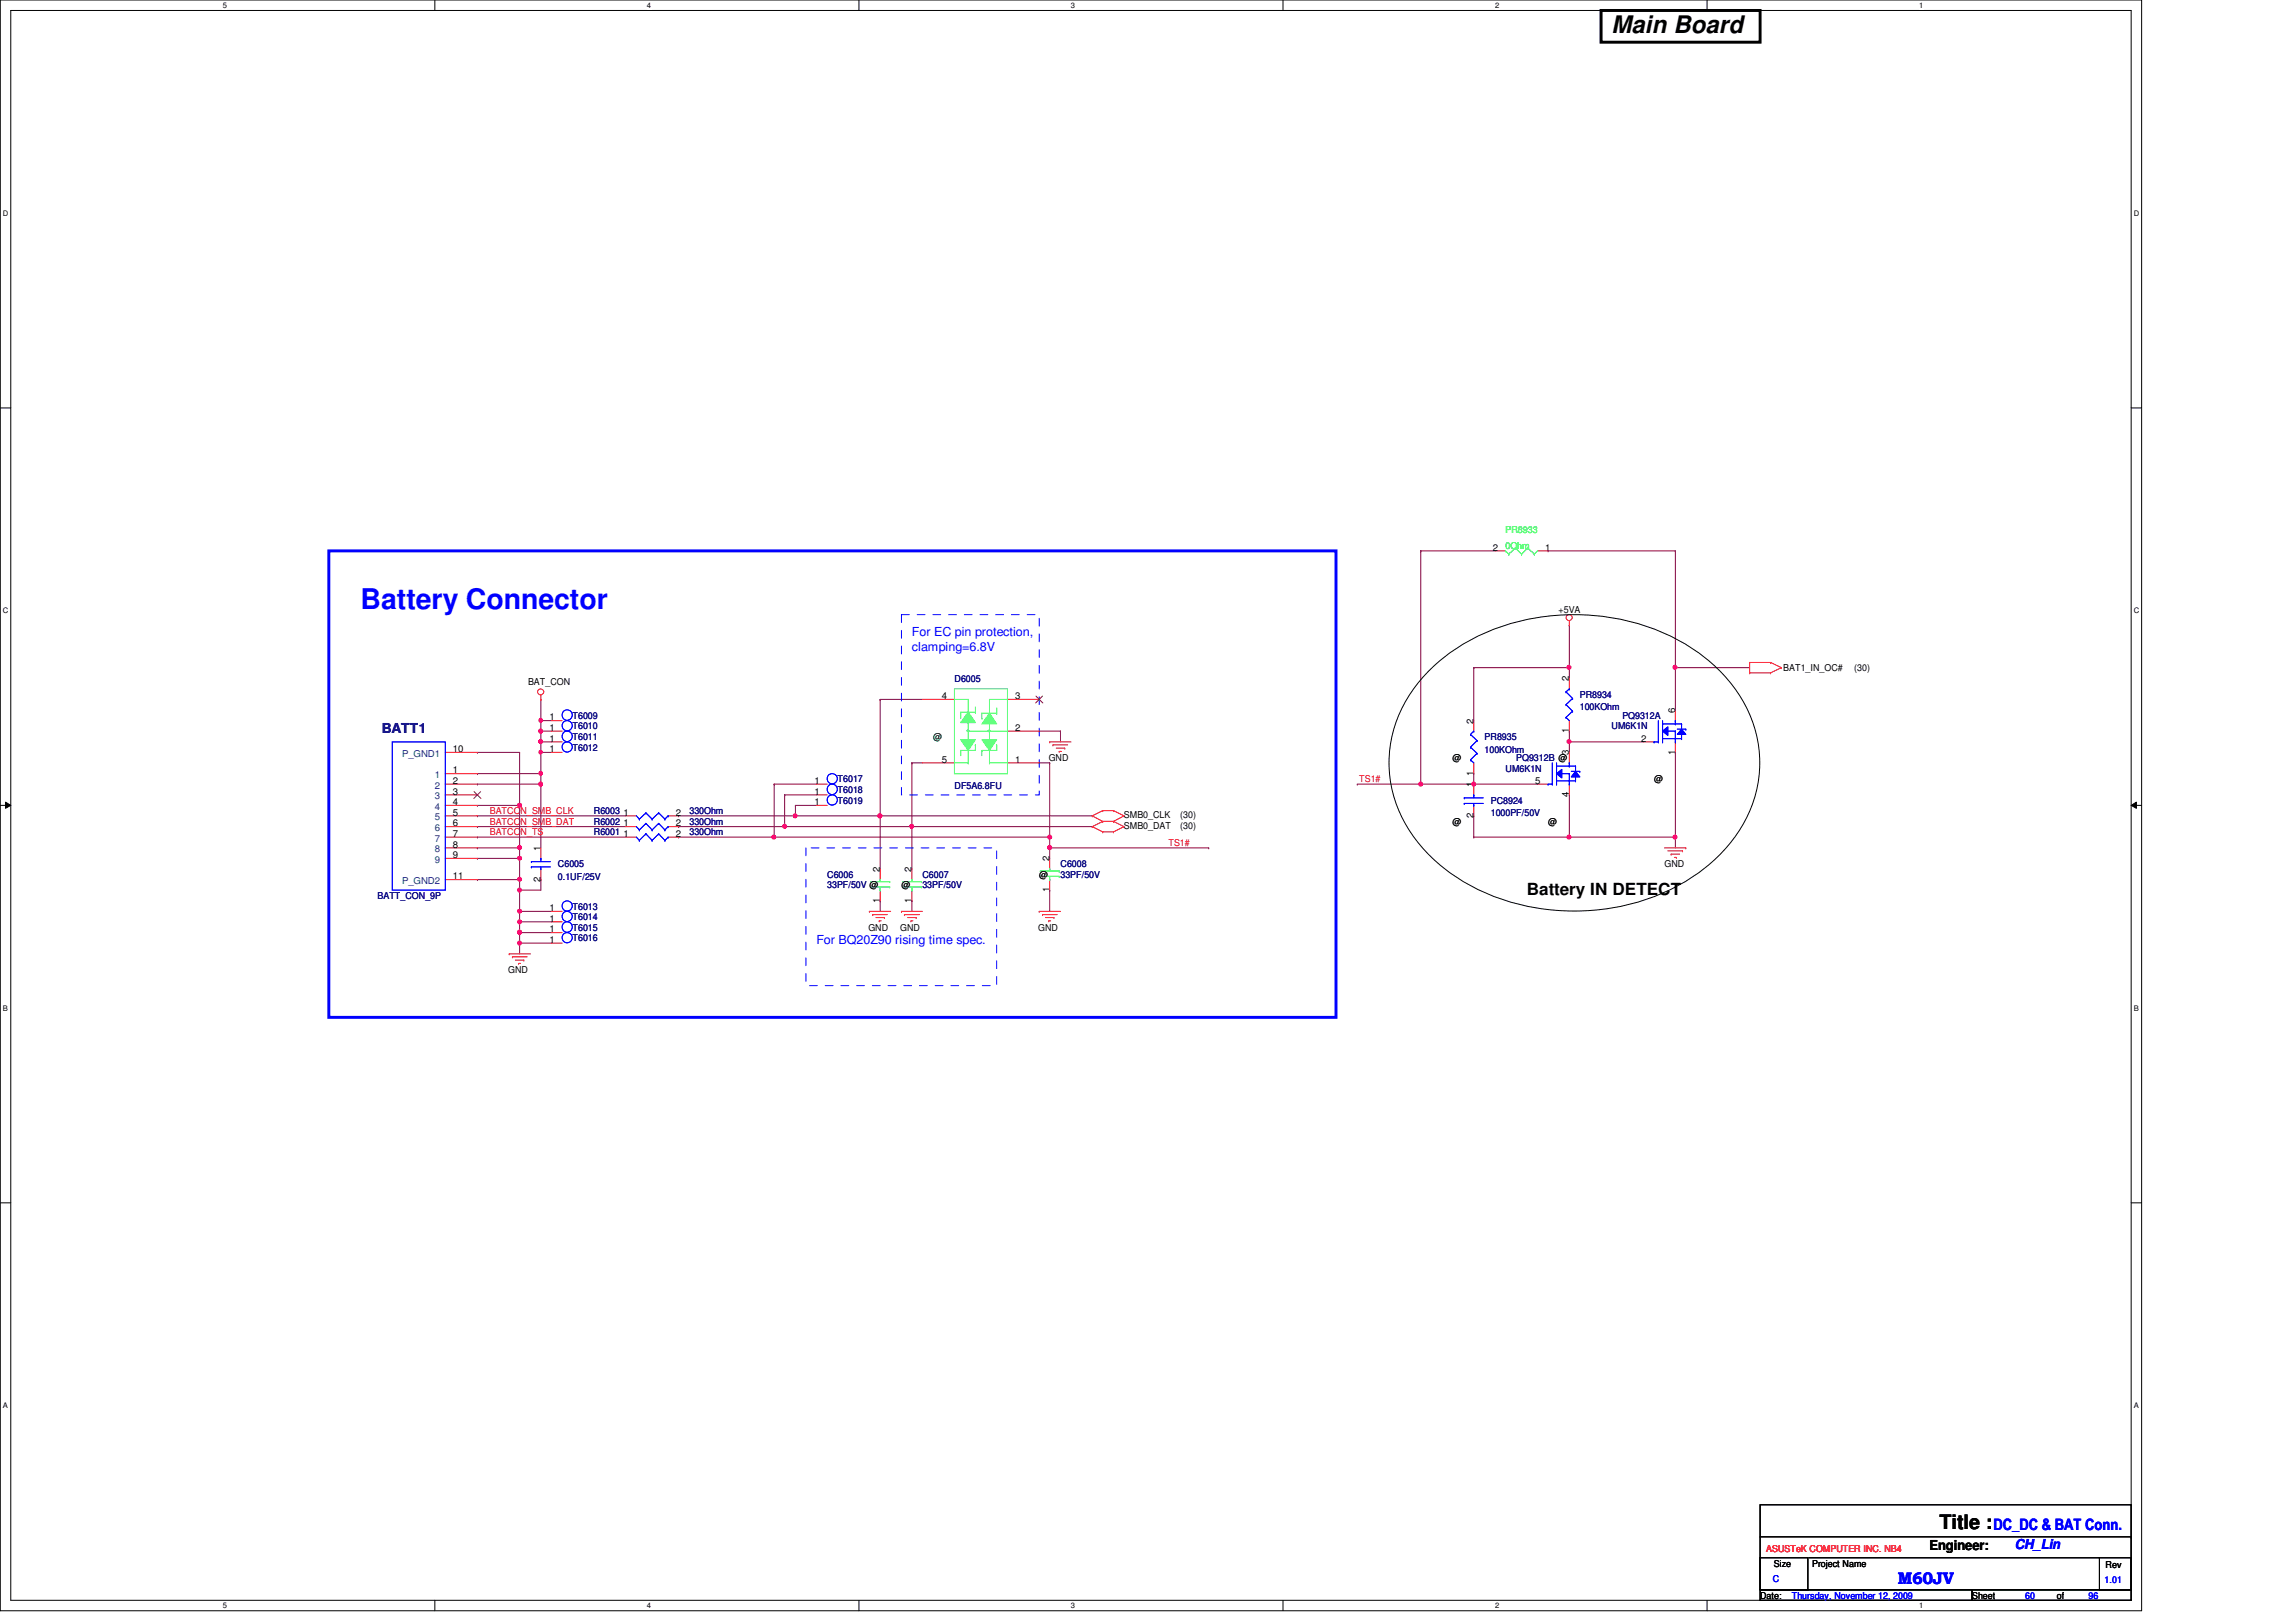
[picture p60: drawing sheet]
<svg xmlns="http://www.w3.org/2000/svg" width="297mm" height="210mm" viewBox="0 0 297 210" stroke-linecap="round" stroke-linejoin="round" font-family="sans-serif">
<defs><g id="words">
<text font-size="3.7" fill="#00f" x="46.6" y="78.9">Battery Connector</text>
<text font-size="3.1" x="208.5" y="4.2">Main Board</text>
<text font-size="2.6" x="250.9" y="197.9">Title :</text>
<text font-size="2.2" x="197.5" y="115.9">Battery IN DETECT</text>
<text font-size="2.2" fill="#00f" x="245.5" y="205">M60JV</text>
<text font-size="2" fill="#00f" x="257.9" y="198">DC_DC &amp; BAT Conn.</text>
<text font-size="1.8" fill="#000080" x="49.4" y="94.9">BATT1</text>
<text font-size="1.8" x="249.6" y="200.5">Engineer:</text>
<text font-size="1.8" fill="#00f" x="260.6" y="200.5">CH_Lin</text>
<g font-size="1.6" fill="#00f">
<text x="118" y="82.3">For EC pin protection,</text>
<text x="118" y="84.2">clamping=6.8V</text>
<text x="105.6" y="122.1">For BQ20Z90 rising time spec.</text>
</g>
<g font-size="1.2">
<text x="193.1" y="71.2">2</text>
<text x="199.9" y="71.2">1</text>
<text x="201.6" y="79.3">+5VA</text>
<text x="68.3" y="88.6">BAT_CON</text>
<text x="203" y="88.2" transform="rotate(-90 203 88.2)">2</text>
<text x="230.7" y="86.9">BAT1_IN_OC#</text>
<text x="239.9" y="86.9">(30)</text>
<text x="71.1" y="96">1</text>
<text x="71.1" y="94.6">1</text>
<text x="71.1" y="93.2">1</text>
<text x="121.8" y="90.5">4</text>
<text x="131.3" y="90.5">3</text>
<text x="131.3" y="94.6">2</text>
<text x="190.6" y="93.6" transform="rotate(-90 190.6 93.6)">2</text>
<text x="203" y="94.9" transform="rotate(-90 203 94.9)">1</text>
<text x="212.3" y="96">2</text>
<text x="216.7" y="92.3" transform="rotate(-90 216.7 92.3)">6</text>
<text x="58.6" y="100.1">1</text>
<text x="58.6" y="101.4">2</text>
<text x="58.6" y="97.3">10</text>
<text x="71.1" y="97.3">1</text>
<text x="105.4" y="101.4">1</text>
<text x="121.8" y="98.7">5</text>
<text x="131.3" y="98.7">1</text>
<text x="135.7" y="98.5">GND</text>
<text x="187.9" y="98.5">@</text>
<text x="190.6" y="101.9" transform="rotate(-90 190.6 101.9)">1</text>
<text x="190.6" y="100.4" transform="rotate(-90 190.6 100.4)">1</text>
<text x="198.6" y="101.4">5</text>
<text x="203" y="97.7" transform="rotate(-90 203 97.7)">3</text>
<text x="214" y="101.3">@</text>
<text x="216.7" y="97.7" transform="rotate(-90 216.7 97.7)">1</text>
<text x="58.6" y="102.8">3</text>
<text x="58.6" y="104.2">4</text>
<text x="58.6" y="105.5">5</text>
<text x="58.6" y="106.9">6</text>
<text x="80.7" y="106.9">1</text>
<text x="80.7" y="105.5">1</text>
<text x="87.4" y="106.9">2</text>
<text x="87.4" y="105.5">2</text>
<text x="105.4" y="102.8">1</text>
<text x="105.4" y="104.2">1</text>
<text x="145.4" y="105.9">SMB0_CLK</text>
<text x="145.4" y="107.3">SMB0_DAT</text>
<text x="152.7" y="105.9">(30)</text>
<text x="152.7" y="107.3">(30)</text>
<text x="187.9" y="106.7">@</text>
<text x="190.6" y="105.9" transform="rotate(-90 190.6 105.9)">2</text>
<text x="200.3" y="106.7">@</text>
<text x="203" y="103.1" transform="rotate(-90 203 103.1)">4</text>
<text x="58.6" y="108.3">7</text>
<text x="58.6" y="109.7">8</text>
<text x="58.6" y="111">9</text>
<text x="58.6" y="113.8">11</text>
<text x="69.9" y="110.1" transform="rotate(-90 69.9 110.1)">1</text>
<text x="80.7" y="108.3">1</text>
<text x="87.4" y="108.3">2</text>
<text x="113.8" y="112.9" transform="rotate(-90 113.8 112.9)">2</text>
<text x="117.9" y="112.9" transform="rotate(-90 117.9 112.9)">2</text>
<text x="134.4" y="113.6">@</text>
<text x="135.8" y="111.5" transform="rotate(-90 135.8 111.5)">2</text>
<text x="215.3" y="112.2">GND</text>
<text x="69.9" y="114.1" transform="rotate(-90 69.9 114.1)">2</text>
<text x="71.1" y="119.3">1</text>
<text x="71.1" y="117.9">1</text>
<text x="113.8" y="116.8" transform="rotate(-90 113.8 116.8)">1</text>
<text x="116.6" y="115">@</text>
<text x="117.9" y="116.8" transform="rotate(-90 117.9 116.8)">1</text>
<text x="135.8" y="115.5" transform="rotate(-90 135.8 115.5)">1</text>
<text x="65.7" y="125.9">GND</text>
<text x="71.1" y="122">1</text>
<text x="71.1" y="120.6">1</text>
<text x="112.3" y="120.4">GND</text>
<text x="116.5" y="120.4">GND</text>
<text x="134.3" y="120.4">GND</text>
<text x="229.5" y="202.7">Size</text>
<text x="234.4" y="202.7">Project Name</text>
<text x="272.4" y="202.9">Rev</text>
<text x="227.7" y="206.9">Date:</text>
<text x="255.1" y="206.9">Sheet</text>
<text x="266.1" y="206.9">of</text>
</g>
<g font-size="1.2" fill="#00ff40">
<text x="194.8" y="69">PR8933</text>
<text x="194.8" y="71.1">0Ohm</text>
</g>
<g font-size="1.2" fill="#000080">
<text x="123.5" y="88.2">D6005</text>
<text x="74.1" y="95.8">T6011</text>
<text x="74.1" y="94.4">T6010</text>
<text x="74.1" y="93">T6009</text>
<text x="192.1" y="95.8">PR8935</text>
<text x="204.4" y="90.3">PR8934</text>
<text x="204.4" y="91.9">100KOhm</text>
<text x="208.5" y="94.4">UM6K1N</text>
<text x="209.9" y="93">PQ9312A</text>
<text x="74.1" y="97.2">T6012</text>
<text x="108.4" y="101.3">T6017</text>
<text x="192.1" y="97.4">100KOhm</text>
<text x="194.8" y="99.9">UM6K1N</text>
<text x="196.2" y="98.5">PQ9312B @</text>
<text x="76.8" y="106.7">R6002</text>
<text x="76.8" y="105.4">R6003</text>
<text x="89.2" y="106.7">330Ohm</text>
<text x="89.2" y="105.4">330Ohm</text>
<text x="108.4" y="102.6">T6018</text>
<text x="108.4" y="104">T6019</text>
<text x="123.5" y="102.1">DF5A6.8FU</text>
<text x="192.9" y="104">PC8924</text>
<text x="192.9" y="105.6">1000PF/50V</text>
<text x="72.2" y="112.2">C6005</text>
<text x="72.2" y="113.9">0.1UF/25V</text>
<text x="76.8" y="108.1">R6001</text>
<text x="89.2" y="108.1">330Ohm</text>
<text x="107" y="113.6">C6006</text>
<text x="119.3" y="113.6">C6007</text>
<text x="137.2" y="112.2">C6008</text>
<text x="137.2" y="113.6">33PF/50V</text>
<text x="48.8" y="116.3">BATT_CON_9P</text>
<text x="74.1" y="119.1">T6014</text>
<text x="74.1" y="117.7">T6013</text>
<text x="107" y="115">33PF/50V @</text>
<text x="119.3" y="115">33PF/50V</text>
<text x="74.1" y="121.8">T6016</text>
<text x="74.1" y="120.4">T6015</text>
</g>
<text font-size="1.2" fill="#008000" x="120.7" y="95.8">@</text>
<g font-size="1.2" fill="#004080">
<text x="52" y="98">P_GND1</text>
<text x="56.3" y="100.7">1</text>
<text x="56.3" y="102.1">2</text>
<text x="56.3" y="103.5">3</text>
<text x="56.3" y="104.8">4</text>
<text x="56.3" y="106.2">5</text>
<text x="56.3" y="107.6">6</text>
<text x="56.3" y="108.9">7</text>
<text x="56.3" y="110.3">8</text>
<text x="56.3" y="111.7">9</text>
<text x="52" y="114.4">P_GND2</text>
</g>
<g font-size="1.2" fill="#f00">
<text x="175.8" y="101.2">TS1#</text>
<text x="63.4" y="105.3">BATCON_SMB_CLK</text>
<text x="63.4" y="106.7">BATCON_SMB_DAT</text>
<text x="63.4" y="108.1">BATCON_TS</text>
<text x="151.2" y="109.5">TS1#</text>
<text x="228.5" y="200.8">ASUSTeK COMPUTER INC. NB4</text>
</g>
<g font-size="1.2" fill="#00f">
<text x="229.4" y="204.7">C</text>
<text x="231.8" y="206.9">Thursday, November 12, 2009</text>
<text x="262" y="206.9">60</text>
<text x="270.2" y="206.9">96</text>
<text x="272.3" y="204.8">1.01</text>
</g>
<g font-size="1">
<text x="28.8" y="1">5</text>
<text x="83.7" y="1">4</text>
<text x="138.6" y="1">3</text>
<text x="193.4" y="1">2</text>
<text x="248.3" y="1">1</text>
<text x=".4" y="27.9">D</text>
<text x="276.1" y="27.9">D</text>
<text x=".4" y="79.4">C</text>
<text x="276.1" y="79.4">C</text>
<text x=".4" y="130.8">B</text>
<text x="276.1" y="130.8">B</text>
<text x=".4" y="182.2">A</text>
<text x="276.1" y="182.2">A</text>
<text x="28.8" y="208.1">5</text>
<text x="83.7" y="208.1">4</text>
<text x="138.6" y="208.1">3</text>
<text x="193.4" y="208.1">2</text>
<text x="248.3" y="208.1">1</text>
</g>
</g></defs>
<path d="M0 0h277.1v208.4h-277.1zM1.4 1.4h274.3v205.7h-274.3z" fill="none" stroke="#000" stroke-width=".13"/>
<g fill="#fff">
<path d="M28.8 .1h.6v1.1h-.6z"/>
<path d="M28.8 207.2h.6v1.1h-.6z"/>
</g>
<path d="M56.3 0v1.4M56.3 207.1v1.3" fill="none" stroke="#000" stroke-width=".13"/>
<g fill="#fff">
<path d="M83.7 .1h.5v1.1h-.5z"/>
<path d="M83.7 207.2h.5v1.1h-.5z"/>
</g>
<path d="M111.1 0v1.4M111.1 207.1v1.3" fill="none" stroke="#000" stroke-width=".13"/>
<g fill="#fff">
<path d="M138.6 .1h.5v1.1h-.5z"/>
<path d="M138.6 207.2h.5v1.1h-.5z"/>
</g>
<path d="M166 0v1.4M166 207.1v1.3" fill="none" stroke="#000" stroke-width=".13"/>
<g fill="#fff">
<path d="M193.4 .1h.6v1.1h-.6z"/>
<path d="M193.4 207.2h.6v1.1h-.6z"/>
</g>
<path d="M220.8 0v1.4M220.8 207.1v1.3" fill="none" stroke="#000" stroke-width=".13"/>
<g fill="#fff">
<path d="M248.3 .1h.5v1.1h-.5z"/>
<path d="M248.3 207.2h.5v1.1h-.5z"/>
<path d="M.4 27.1h.7v1.1h-.7z"/>
<path d="M276.1 27.1h.7v1.1h-.7z"/>
<path d="M.4 78.5h.7v1.1h-.7z"/>
<path d="M276.1 78.5h.7v1.1h-.7z"/>
</g>
<path d="M0 52.8h1.4M275.7 52.8h1.4" fill="none" stroke="#000" stroke-width=".13"/>
<g fill="#fff">
<path d="M.4 129.9h.6v1.1h-.6z"/>
<path d="M276.1 129.9h.6v1.1h-.6z"/>
</g>
<path d="M0 104.2h1.4M.7 103.8l.7 .4-.7 .4zM275.7 104.2l.7-.4v.8zM275.7 104.2h1.4" fill="none" stroke="#000" stroke-width=".13"/>
<path d="M.7 103.8l.7 .4-.7 .4zM275.7 104.2l.7-.4v.8z" fill="#000"/>
<g fill="#fff">
<path d="M.4 181.4h.6v1.1h-.6z"/>
<path d="M276.1 181.4h.6v1.1h-.6z"/>
</g>
<path d="M0 155.7h1.4M275.7 155.7h1.4" fill="none" stroke="#000" stroke-width=".13"/>
<path d="M61.8 105.6h.1M61.8 107h.1M61.8 105.6h19.1M61.8 107h19.1M70 101.5h.1M70 101.5v8.2" fill="none" stroke="#800040" stroke-width=".13"/>
<path d="M69.8 101.3l.1-.1 .2 .1v.3l-.2 .1-.1-.1z" fill-rule="evenodd" fill="#f0f"/>
<path d="M69.8 101.3l.1-.1 .2 .1v.3l-.2 .1-.1-.1z" fill="none" stroke="#f0f" stroke-width=".13"/>
<path d="M61.8 104.2h.1M61.8 104.2h5.4M67.2 109.7h.1M67.2 109.7v1.4M70 113.8h.1M70 113.8v1.4" fill="none" stroke="#800040" stroke-width=".13"/>
<circle cx="67.2" cy="111" r=".25" fill="#f0f"/>
<circle cx="67.2" cy="111" r=".25" fill="none" stroke="#f0f" stroke-width=".13"/>
<circle cx="67.2" cy="109.7" r=".26" fill="#f0f"/>
<circle cx="67.2" cy="109.7" r=".26" fill="none" stroke="#f0f" stroke-width=".13"/>
<path d="M61.8 109.7h.1M61.8 111.1h.1M61.8 109.7h5.4M61.8 111.1h5.4M118 107h.1M118 107h23.3" fill="none" stroke="#800040" stroke-width=".13"/>
<path d="M117.8 106.7h.1l.3 .1-.1 .3-.2 .1-.1-.1z" fill-rule="evenodd" fill="#f0f"/>
<path d="M117.8 106.7h.1l.3 .1-.1 .3-.2 .1-.1-.1z" fill="none" stroke="#f0f" stroke-width=".13"/>
<path d="M70 93.3h.1M70 96h.1M70 93.3h1.3M70 96h1.3M70 96v1.4" fill="none" stroke="#800040" stroke-width=".13"/>
<path d="M69.8 95.8l.1-.1 .2 .1v.3l-.2 .1-.1-.1z" fill-rule="evenodd" fill="#f0f"/>
<path d="M69.8 95.8l.1-.1 .2 .1v.3l-.2 .1-.1-.1z" fill="none" stroke="#f0f" stroke-width=".13"/>
<path d="M70 94.6h.1M70 97.4h.1M70 94.6h1.3M70 97.4h1.3M70 100.1h.1M70 100.1v1.4" fill="none" stroke="#800040" stroke-width=".13"/>
<path d="M69.8 101.3l.1-.1 .2 .1v.3l-.2 .1-.1-.1z" fill-rule="evenodd" fill="#f0f"/>
<path d="M69.8 101.3l.1-.1 .2 .1v.3l-.2 .1-.1-.1z" fill="none" stroke="#f0f" stroke-width=".13"/>
<path d="M69.8 99.9l.1-.1 .2 .1v.4h-.2h-.1z" fill-rule="evenodd" fill="#f0f"/>
<path d="M69.8 99.9l.1-.1 .2 .1v.4h-.2h-.1z" fill="none" stroke="#f0f" stroke-width=".13"/>
<path d="M67.2 117.9h.1M67.2 117.9h4.1" fill="none" stroke="#800040" stroke-width=".13"/>
<circle cx="67.2" cy="117.9" r=".25" fill="#f0f"/>
<circle cx="67.2" cy="117.9" r=".25" fill="none" stroke="#f0f" stroke-width=".13"/>
<path d="M67.2 119.3h.1M67.2 119.3h4.1M67.2 122h.1M67.2 122h4.1M67.2 122v1.4" fill="none" stroke="#800040" stroke-width=".13"/>
<circle cx="67.2" cy="122" r=".26" fill="#f0f"/>
<circle cx="67.2" cy="122" r=".26" fill="none" stroke="#f0f" stroke-width=".13"/>
<path d="M67.2 120.7h.1M67.2 120.7h4.1" fill="none" stroke="#800040" stroke-width=".13"/>
<circle cx="67.2" cy="120.7" r=".26" fill="#f0f"/>
<circle cx="67.2" cy="120.7" r=".26" fill="none" stroke="#f0f" stroke-width=".13"/>
<path d="M67.2 115.2h.1M67.2 115.2h2.8" fill="none" stroke="#800040" stroke-width=".13"/>
<circle cx="67.2" cy="115.2" r=".26" fill="#f0f"/>
<circle cx="67.2" cy="115.2" r=".26" fill="none" stroke="#f0f" stroke-width=".13"/>
<path d="M61.8 108.3h.1M61.8 108.3h19.1M67.2 113.8h.1M67.2 113.8v1.4" fill="none" stroke="#800040" stroke-width=".13"/>
<circle cx="67.2" cy="113.8" r=".26" fill="#f0f"/>
<circle cx="67.2" cy="113.8" r=".26" fill="none" stroke="#f0f" stroke-width=".13"/>
<path d="M67.2 119.3h.1M67.2 119.3v1.4" fill="none" stroke="#800040" stroke-width=".13"/>
<circle cx="67.2" cy="120.7" r=".26" fill="#f0f"/>
<circle cx="67.2" cy="120.7" r=".26" fill="none" stroke="#f0f" stroke-width=".13"/>
<circle cx="67.2" cy="119.3" r=".26" fill="#f0f"/>
<circle cx="67.2" cy="119.3" r=".26" fill="none" stroke="#f0f" stroke-width=".13"/>
<path d="M70 97.4h.1M70 97.4v2.7" fill="none" stroke="#800040" stroke-width=".13"/>
<path d="M69.8 97.2h.3l.1 .1-.1 .2-.2 .1-.1-.1z" fill-rule="evenodd" fill="#f0f"/>
<path d="M69.8 97.2h.3l.1 .1-.1 .2-.2 .1-.1-.1z" fill="none" stroke="#f0f" stroke-width=".13"/>
<path d="M67.2 120.7h.1M67.2 120.7v1.3" fill="none" stroke="#800040" stroke-width=".13"/>
<circle cx="67.2" cy="120.7" r=".26" fill="#f0f"/>
<circle cx="67.2" cy="120.7" r=".26" fill="none" stroke="#f0f" stroke-width=".13"/>
<path d="M70 93.3h.1M70 93.3v1.3" fill="none" stroke="#800040" stroke-width=".13"/>
<path d="M69.8 94.4h.1l.2 .1v.3l-.2 .1-.1-.1z" fill-rule="evenodd" fill="#f0f"/>
<path d="M69.8 94.4h.1l.2 .1v.3l-.2 .1-.1-.1z" fill="none" stroke="#f0f" stroke-width=".13"/>
<path d="M69.8 93h.1l.2 .1v.3l-.2 .1-.1-.1z" fill-rule="evenodd" fill="#f0f"/>
<path d="M69.8 93h.1l.2 .1v.3l-.2 .1-.1-.1z" fill="none" stroke="#f0f" stroke-width=".13"/>
<path d="M70 94.6h.1M70 94.6v1.4" fill="none" stroke="#800040" stroke-width=".13"/>
<path d="M69.8 95.8l.1-.1 .2 .1v.3l-.2 .1-.1-.1z" fill-rule="evenodd" fill="#f0f"/>
<path d="M69.8 95.8l.1-.1 .2 .1v.3l-.2 .1-.1-.1z" fill="none" stroke="#f0f" stroke-width=".13"/>
<path d="M69.8 94.4h.1l.2 .1v.3l-.2 .1-.1-.1z" fill-rule="evenodd" fill="#f0f"/>
<path d="M69.8 94.4h.1l.2 .1v.3l-.2 .1-.1-.1z" fill="none" stroke="#f0f" stroke-width=".13"/>
<path d="M70 90.5h.1M70 90.5v2.8M67.2 115.2h.1M67.2 117.9h.1M67.2 115.2v4.1" fill="none" stroke="#800040" stroke-width=".13"/>
<circle cx="67.2" cy="117.9" r=".25" fill="#f0f"/>
<circle cx="67.2" cy="117.9" r=".25" fill="none" stroke="#f0f" stroke-width=".13"/>
<path d="M113.9 105.6h.1M113.9 105.6h27.4" fill="none" stroke="#800040" stroke-width=".13"/>
<circle cx="113.8" cy="105.6" r=".26" fill="#f0f"/>
<circle cx="113.8" cy="105.6" r=".26" fill="none" stroke="#f0f" stroke-width=".13"/>
<path d="M67.2 104.2h.1M67.2 104.2v5.5" fill="none" stroke="#800040" stroke-width=".13"/>
<circle cx="67.2" cy="104.2" r=".25" fill="#f0f"/>
<circle cx="67.2" cy="104.2" r=".25" fill="none" stroke="#f0f" stroke-width=".13"/>
<path d="M61.8 97.4h.1M61.8 97.4h5.4M61.8 100.1h.1M61.8 101.5h.1M61.8 113.8h.1M61.8 100.1h8.2M61.8 101.5h8.2M67.2 111.1h.1M67.2 111.1v2.7h-5.4" fill="none" stroke="#800040" stroke-width=".13"/>
<circle cx="67.2" cy="111" r=".25" fill="#f0f"/>
<circle cx="67.2" cy="111" r=".25" fill="none" stroke="#f0f" stroke-width=".13"/>
<path d="M67.2 97.4h.1M67.2 97.4v6.8" fill="none" stroke="#800040" stroke-width=".13"/>
<circle cx="67.2" cy="104.2" r=".25" fill="#f0f"/>
<circle cx="67.2" cy="104.2" r=".25" fill="none" stroke="#f0f" stroke-width=".13"/>
<path d="M113.9 90.5h.1M113.9 90.5h5.4M118 98.7h.1M118 98.7v8.3M134.4 94.6h.1M134.4 94.6h2.8M137.2 94.6h.1M137.2 94.6v1.4M100.2 108.3h.1M100.2 108.3h35.6" fill="none" stroke="#800040" stroke-width=".13"/>
<circle cx="100.1" cy="108.3" r=".26" fill="#f0f"/>
<circle cx="100.1" cy="108.3" r=".26" fill="none" stroke="#f0f" stroke-width=".13"/>
<g fill="none" stroke="#800040" stroke-width=".13">
<path d="M118 98.7h.1M118 98.7h1.3M134.4 98.7h.1M134.4 98.7h1.4M87.8 108.3h.1M87.8 107h.1M87.8 105.6h.1M100.2 101.5h.1M100.2 101.5h5.4M100.2 101.5v6.8h-12.4M101.5 102.9h.1M101.5 102.9h4.1"/>
<path d="M101.5 102.9v4.1h-13.7M102.9 104.2h.1M102.9 104.2h2.7M102.9 104.2v1.4h-15.1M113.9 105.6h.1M113.9 105.6v6.8"/>
</g>
<circle cx="113.8" cy="105.6" r=".26" fill="#f0f"/>
<circle cx="113.8" cy="105.6" r=".26" fill="none" stroke="#f0f" stroke-width=".13"/>
<path d="M102.9 105.6h.1M102.9 105.6h11" fill="none" stroke="#800040" stroke-width=".13"/>
<circle cx="102.9" cy="105.6" r=".26" fill="#f0f"/>
<circle cx="102.9" cy="105.6" r=".26" fill="none" stroke="#f0f" stroke-width=".13"/>
<path d="M118 107h.1M118 107v5.4" fill="none" stroke="#800040" stroke-width=".13"/>
<path d="M117.8 106.7h.1l.3 .1-.1 .3-.2 .1-.1-.1z" fill-rule="evenodd" fill="#f0f"/>
<path d="M117.8 106.7h.1l.3 .1-.1 .3-.2 .1-.1-.1z" fill="none" stroke="#f0f" stroke-width=".13"/>
<path d="M101.5 107h.1M101.5 107h16.5" fill="none" stroke="#800040" stroke-width=".13"/>
<circle cx="101.5" cy="106.9" r=".26" fill="#f0f"/>
<circle cx="101.5" cy="106.9" r=".26" fill="none" stroke="#f0f" stroke-width=".13"/>
<path d="M135.8 109.7h.1M135.8 109.7v1.4" fill="none" stroke="#800040" stroke-width=".13"/>
<circle cx="135.8" cy="109.7" r=".26" fill="#f0f"/>
<circle cx="135.8" cy="109.7" r=".26" fill="none" stroke="#f0f" stroke-width=".13"/>
<path d="M135.8 108.3h.1M135.8 108.3v1.4" fill="none" stroke="#800040" stroke-width=".13"/>
<circle cx="135.8" cy="108.3" r=".26" fill="#f0f"/>
<circle cx="135.8" cy="108.3" r=".26" fill="none" stroke="#f0f" stroke-width=".13"/>
<path d="M113.9 90.5h.1M113.9 90.5v15.1M135.8 98.7h.1M135.8 98.7v9.6M113.9 116.6h.1M113.9 116.6v1.3M118 116.6h.1M118 116.6v1.3M135.8 115.2h.1M135.8 115.2v2.7M135.8 109.7h20.6M156.4 109.7h.1" fill="none" stroke="#800040" stroke-width=".13"/>
<circle cx="135.8" cy="109.7" r=".26" fill="#f0f"/>
<circle cx="135.8" cy="109.7" r=".26" fill="none" stroke="#f0f" stroke-width=".13"/>
<path d="M183.8 71.3h.1M183.8 71.3v30.2h-8.2M183.8 71.3h9.6M200.3 71.3h.1M200.3 71.3h16.4M216.7 86.4h.1M216.7 86.4v5.5M175.6 101.5h.1" fill="none" stroke="#800040" stroke-width=".13"/>
<circle cx="216.7" cy="86.4" r=".26" fill="#f0f"/>
<circle cx="216.7" cy="86.4" r=".26" fill="none" stroke="#f0f" stroke-width=".13"/>
<path d="M203 86.4h.1M203 94.6h.1M203 86.4v1.4M203 94.6v1.4M216.7 86.4h.1M216.7 86.4h9.7M203 108.3h.1M203 102.9h.1M203 102.9v5.4M203 108.3h13.7" fill="none" stroke="#800040" stroke-width=".13"/>
<circle cx="203" cy="108.3" r=".26" fill="#f0f"/>
<circle cx="203" cy="108.3" r=".26" fill="none" stroke="#f0f" stroke-width=".13"/>
<path d="M203 96h.1M203 96v1.4M216.7 97.4h.1M216.7 97.4v12.3M190.7 105.6h.1M190.7 105.6v2.7M216.7 108.3h.1" fill="none" stroke="#800040" stroke-width=".13"/>
<circle cx="216.7" cy="108.3" r=".26" fill="#f0f"/>
<circle cx="216.7" cy="108.3" r=".26" fill="none" stroke="#f0f" stroke-width=".13"/>
<path d="M190.7 86.4h.1M190.7 86.4v6.9M190.7 86.4h12.3M190.7 108.3h.1M190.7 100.1h.1M190.7 101.5h.1M190.7 108.3h12.3M190.7 100.1v1.4M190.7 101.5h8.2" fill="none" stroke="#800040" stroke-width=".13"/>
<circle cx="190.7" cy="101.5" r=".26" fill="#f0f"/>
<circle cx="190.7" cy="101.5" r=".26" fill="none" stroke="#f0f" stroke-width=".13"/>
<path d="M183.8 101.5h.1M183.8 101.5h6.9" fill="none" stroke="#800040" stroke-width=".13"/>
<circle cx="183.8" cy="101.5" r=".26" fill="#f0f"/>
<circle cx="183.8" cy="101.5" r=".26" fill="none" stroke="#f0f" stroke-width=".13"/>
<path d="M203 80.9h.1M203 80.9v5.5" fill="none" stroke="#800040" stroke-width=".13"/>
<circle cx="203" cy="86.4" r=".26" fill="#f0f"/>
<circle cx="203" cy="86.4" r=".26" fill="none" stroke="#f0f" stroke-width=".13"/>
<path d="M203 96h.1M203 96h9.6" fill="none" stroke="#800040" stroke-width=".13"/>
<circle cx="203" cy="96" r=".26" fill="#f0f"/>
<circle cx="203" cy="96" r=".26" fill="none" stroke="#f0f" stroke-width=".13"/>
<path d="M216.7 71.3h.1M216.7 71.3v15.1" fill="none" stroke="#800040" stroke-width=".13"/>
<g fill="none" stroke="#f00" stroke-width=".13">
<path d="M70 90.5h.1M70 90v.5M135.8 96h.1M135.8 96h2.8M136.2 96.4h.1M136.2 96.4h1.9M136.6 96.8h1.1M137 97.2h.1M137 97.2h.3M137.7 96.8h.1M203 80.9h.1M203 80.3v.6"/>
<path d="M212.6 96h1.4M216.7 91.9v1.4M216.7 96v1.4M226.4 87.1h.1M226.4 85.7h.1M226.4 87.1h2.7M226.4 85.7v1.4M226.4 85.7h2.7M229.1 87.1h.1M229.1 85.7h.1M229.1 85.7l1.4 .7M230.5 86.4h.1"/>
<path d="M230.5 86.4l-1.4 .7M71.3 119.3h1.4M112.5 117.9h.1M112.5 117.9h2.7M112.9 118.4h.1M112.9 118.4h1.9M113.3 118.7h1.1M113.7 119.2h.1M113.7 119.2h.3M114.4 118.7h.1M116.6 117.9h.1M116.6 117.9h2.7"/>
<path d="M117 118.4h.1M117 118.4h2M117.4 118.7h1.1M117.9 119.2h.1M117.9 119.2h.2M118.5 118.7h.1M134.4 117.9h.1M134.4 117.9h2.8M134.9 118.4h.1M134.9 118.4h1.9M135.3 118.7h1.1M135.7 119.2h.1"/>
<path d="M135.7 119.2h.2M136.4 118.7h.1M141.3 105.6h.1M141.3 107h.1M141.3 105.6l1.4 .7M141.3 107l1.4 .7M142.7 104.9h.1M142.7 106.3h.1M142.7 107.7h.1M142.7 104.9l-1.4 .7M142.7 104.9h1.4M142.7 106.3h1.4"/>
<path d="M142.7 106.3l-1.4 .7M142.7 107.7h1.4M144.1 104.9h.1M144.1 106.3h.1M144.1 107.7h.1M144.1 104.9l1.3 .7M144.1 106.3l1.3 .7M145.4 105.6h.1M145.4 107h.1M145.4 105.6l-1.3 .7M145.4 107l-1.3 .7M215.3 109.7h2.8"/>
<path d="M215.8 110.1h1.9M216.2 110.5h.1M216.2 110.5h1.1M216.6 111h.3M216.9 111h.1M217.7 110.1h.1M218.1 109.7h.1M65.9 123.4h.1M65.9 123.4h2.7M66.3 123.8h.1M66.3 123.8h1.9M66.7 124.2h1.1"/>
<path d="M67.1 124.7h.1M67.1 124.7h.2M67.8 124.2h.1"/>
<circle cx="203" cy="79.9" r=".39"/>
<circle cx="70" cy="89.5" r=".39"/>
</g>
<path d="M184.8 86.9a26.3 26.3 0 0 1 18.9-7.4 26.7 26.7 0 0 1 18.9 7.4 16.2 16.2 0 0 1 3 19.6 22.9 22.9 0 0 1-14 10.3 28.6 28.6 0 0 1-24.2-4 17.7 17.7 0 0 1-7.7-14.1 16.9 16.9 0 0 1 5.1-11.8zM227.7 194.7h48v11h-48zM227.7 198.9h48M275.7 198.9h.1M227.7 201.6h6.2v4.1h-6.2zM227.7 205.7h27.4v1.4h-27.4zM234 201.6h37.6M255.1 205.7h20.6v1.4h-20.6zM271.6 201.6h4.1v4.1h-4.1zM271.6 201.6h.1" fill="none" stroke="#000" stroke-width=".13"/>
<path d="M207.1 1.4h20.6v4.1h-20.6z" fill="none" stroke="#000" stroke-width=".38"/>
<path d="M116.6 79.5h17.8v23.4h-17.8zM104.3 109.7h24.6v17.9h-24.6z" fill="none" stroke="#00f" stroke-width=".13" stroke-dasharray="1 1 1 1 1 1 1 1"/>
<path d="M42.5 71.3h130.3v60.4h-130.3z" fill="none" stroke="#00f" stroke-width=".38"/>
<g fill="none" stroke="#00f" stroke-width=".13">
<path d="M214 96h.1M214 96h.5M214.5 96h.1M214.5 93.3v2.7M215.1 96h.1M215.1 93.3v2.7"/>
<circle cx="73.4" cy="118.6" r=".66"/>
</g>
<path d="M215.1 94.6l.7-.5v1.1z" fill-rule="evenodd" fill="#00f"/>
<path d="M215.1 94.6l.7-.5v1.1zM215.1 93.7h1.6M215.1 95.6h1.6M215.8 94.6h.9M216.7 93.7h.1M216.7 95.6h.1M216.7 94.6h.1M216.7 96h.1M216.7 93.3h.1M216.7 93.3v.4M216.7 94.6v1.4" fill="none" stroke="#00f" stroke-width=".13"/>
<path d="M217.5 94.4l.6 .6h-1.1z" fill-rule="evenodd" fill="#00f"/>
<g fill="none" stroke="#00f" stroke-width=".13">
<path d="M214 96h.1M214 96h.5M214.5 96h.1M214.5 93.3v2.7M215.1 96h.1M215.1 93.3v2.7M216.7 95.6h.8M216.7 93.7h.8M217 94.4h1.1M217.5 94.4l.6 .6h-1.1zM217.5 95.6h.1M217.5 95h.1"/>
<path d="M217.5 93.7h.1M217.5 94.4h.1M217.5 93.7v.7M217.5 95v.6M218.1 94.4h.1"/>
</g>
<path d="M215.1 94.6l.7-.5v1.1z" fill-rule="evenodd" fill="#00f"/>
<path d="M215.1 94.6l.7-.5v1.1zM215.1 93.7h1.6M215.1 95.6h1.6M215.8 94.6h.9M216.7 93.7h.1M216.7 95.6h.1M216.7 94.6h.1M216.7 96h.1M216.7 93.3h.1M216.7 93.3v.4M216.7 94.6v1.4" fill="none" stroke="#00f" stroke-width=".13"/>
<path d="M217.5 94.4l.6 .6h-1.1z" fill-rule="evenodd" fill="#00f"/>
<g fill="none" stroke="#00f" stroke-width=".13">
<path d="M216.7 95.6h.8M216.7 93.7h.8M217 94.4h1.1M217.5 94.4l.6 .6h-1.1zM217.5 95.6h.1M217.5 95h.1M217.5 93.7h.1M217.5 94.4h.1M217.5 93.7v.7M217.5 95v.6M218.1 94.4h.1"/>
<circle cx="107.7" cy="102.1" r=".67"/>
</g>
<path d="M193.4 71.3h1.4M198.9 71.3h1.4M119.3 98.7h4.2M119.3 90.5h4.2M130.3 98.7h4.1M130.3 90.5h4.1M130.3 94.6h4.1M105.6 102.9h1.4M113.9 112.4v1.4M113.9 115.2v1.4" fill="none" stroke="#f00" stroke-width=".13"/>
<g fill="none" stroke="#00ff80" stroke-width=".13">
<path d="M194.8 71.3h.1M194.8 71.3l.4 .4M195.2 71.7h.1M196 70.9h.1M196 70.9l.8 .8M196 70.9l-.8 .8M196.8 71.7h.1M197.7 70.9h.1M197.7 70.9l.8 .8M197.7 70.9l-.9 .8M198.5 71.7h.1M198.9 71.3l-.4 .4"/>
<path d="M112.6 114.8h2.5M112.6 114.1h2.5M113.9 115.2h.1M113.9 113.8h.1M113.9 113.8v.3M113.9 114.8v.4M115.1 114.8h.1M115.1 114.1h.1"/>
</g>
<path d="M134 90.1l.9 .9M134.9 90.1l-.9 .9" fill="none" stroke="#804000" stroke-width=".13"/>
<path d="M127 97.1h.1M127 97.1v.7M128.9 96.4h.1M128.9 96.4v.7h-1.9" fill="none" stroke="#80ff80" stroke-width=".13"/>
<path d="M127 95.7h1.9l-.9 1.4z" fill-rule="evenodd" fill="#80ff80"/>
<path d="M127 95.7h1.9l-.9 1.4zM128.9 92.3h.1M128.9 91.6v.7" fill="none" stroke="#80ff80" stroke-width=".13"/>
<path d="M128 92.3l.9 1.4h-1.9z" fill-rule="evenodd" fill="#80ff80"/>
<path d="M124.3 97.1h.1M124.3 97.1v.7M127 93h.1M128 92.3l.9 1.4h-1.9zM128.9 92.3h.1M128.9 92.3h-1.9v.7" fill="none" stroke="#80ff80" stroke-width=".13"/>
<path d="M124.3 95.7h1.9l-.9 1.4z" fill-rule="evenodd" fill="#80ff80"/>
<path d="M124.3 95.7h1.9l-.9 1.4zM124.3 97.1h.1M126.2 96.4h.1M126.2 92.2h.1M126.2 96.4v.7h-1.9M126.2 91.5v.7" fill="none" stroke="#80ff80" stroke-width=".13"/>
<path d="M125.3 92.2l.9 1.3h-1.9z" fill-rule="evenodd" fill="#80ff80"/>
<g fill="none" stroke="#80ff80" stroke-width=".13">
<path d="M123.5 90.5h.1M123.5 98.7h.1M123.5 90.5h1.8M123.5 98.7h1.8M124.3 92.8h.1M125.3 92.2l.9 1.3h-1.9zM125.3 93.5h.1M125.3 90.5h.1M125.3 98.7h.1M125.3 90.5v1.7M125.3 93.5v2.2M125.3 97.1v1.6"/>
<path d="M125.3 94.6h5M126.2 92.2h.1M126.2 92.2h-1.9v.6M128 93.7h.1M128 90.5h.1M128 98.7h.1M128 90.5v1.8M128 93.7v2M128 97.1v1.6M128 90.5h2.3M128 98.7h2.3M130.3 90.5h.1"/>
<path d="M130.3 98.7h.1M130.3 94.6h.1"/>
</g>
<path d="M127.9 94.5l.2 .1-.1 .1z" fill-rule="evenodd" fill="#80ff80"/>
<path d="M127.9 94.5l.2 .1-.1 .1z" fill="none" stroke="#80ff80" stroke-width=".13"/>
<path d="M125.1 94.5l.2 .1-.1 .1z" fill-rule="evenodd" fill="#80ff80"/>
<path d="M123.5 89.2h6.8v10.9h-6.8zM125.1 94.5l.2 .1-.1 .1zM127 97.1h.1M127 97.1v.7M128.9 96.4h.1M128.9 96.4v.7h-1.9" fill="none" stroke="#80ff80" stroke-width=".13"/>
<path d="M127 95.7h1.9l-.9 1.4z" fill-rule="evenodd" fill="#80ff80"/>
<path d="M127 95.7h1.9l-.9 1.4zM128.9 92.3h.1M128.9 91.6v.7" fill="none" stroke="#80ff80" stroke-width=".13"/>
<path d="M128 92.3l.9 1.4h-1.9z" fill-rule="evenodd" fill="#80ff80"/>
<path d="M124.3 97.1h.1M124.3 97.1v.7M127 93h.1M128 92.3l.9 1.4h-1.9zM128.9 92.3h.1M128.9 92.3h-1.9v.7" fill="none" stroke="#80ff80" stroke-width=".13"/>
<path d="M124.3 95.7h1.9l-.9 1.4z" fill-rule="evenodd" fill="#80ff80"/>
<path d="M124.3 95.7h1.9l-.9 1.4zM124.3 97.1h.1M126.2 96.4h.1M126.2 92.2h.1M126.2 96.4v.7h-1.9M126.2 91.5v.7" fill="none" stroke="#80ff80" stroke-width=".13"/>
<path d="M125.3 92.2l.9 1.3h-1.9z" fill-rule="evenodd" fill="#80ff80"/>
<g fill="none" stroke="#80ff80" stroke-width=".13">
<path d="M123.5 90.5h.1M123.5 98.7h.1M123.5 90.5h1.8M123.5 98.7h1.8M124.3 92.8h.1M125.3 92.2l.9 1.3h-1.9zM125.3 93.5h.1M125.3 90.5h.1M125.3 98.7h.1M125.3 90.5v1.7M125.3 93.5v2.2M125.3 97.1v1.6"/>
<path d="M125.3 94.6h5M126.2 92.2h.1M126.2 92.2h-1.9v.6M128 93.7h.1M128 90.5h.1M128 98.7h.1M128 90.5v1.8M128 93.7v2M128 97.1v1.6M128 90.5h2.3M128 98.7h2.3M130.3 90.5h.1"/>
<path d="M130.3 98.7h.1M130.3 94.6h.1"/>
</g>
<path d="M127.9 94.5l.2 .1-.1 .1z" fill-rule="evenodd" fill="#80ff80"/>
<path d="M127.9 94.5l.2 .1-.1 .1z" fill="none" stroke="#80ff80" stroke-width=".13"/>
<path d="M125.1 94.5l.2 .1-.1 .1z" fill-rule="evenodd" fill="#80ff80"/>
<path d="M123.5 89.2h6.8v10.9h-6.8zM125.1 94.5l.2 .1-.1 .1z" fill="none" stroke="#80ff80" stroke-width=".13"/>
<path d="M71.3 97.4h1.4M203 97.4v1.3M70 109.7v1.4M70 112.4v1.4M198.9 101.5h1.4M203 101.5v1.4" fill="none" stroke="#f00" stroke-width=".13"/>
<g fill="none" stroke="#00f" stroke-width=".13">
<path d="M200.8 98.7v2.8M201.4 98.7v2.8M68.7 111.5h.1M68.7 112.2h.1M68.7 111.5h2.5M68.7 112.2h2.5M70 111.1h.1M70 112.4h.1M70 111.1v.4M70 112.2v.2M200.3 101.5h.1M200.3 101.5h.5"/>
<path d="M200.8 101.5h.1M201.4 101.5h.1"/>
<circle cx="73.4" cy="96.7" r=".66"/>
</g>
<path d="M201.4 100.1l.7-.5v1.1z" fill-rule="evenodd" fill="#00f"/>
<path d="M201.4 99.1h1.6M203 99.1h.1M203 98.7h.1M203 98.7v.4M201.4 100.1l.7-.5v1.1zM201.4 101h1.6M202.1 100.1h.9M203 101h.1M203 100.1h.1M203 101.5h.1M203 100.1v1.4" fill="none" stroke="#00f" stroke-width=".13"/>
<path d="M203.8 99.8l.6 .7h-1.1z" fill-rule="evenodd" fill="#00f"/>
<g fill="none" stroke="#00f" stroke-width=".13">
<path d="M200.8 98.7v2.8M201.4 98.7v2.8M203 99.1h.8M203.3 99.8h1.1M203.8 99.8l.6 .7h-1.1zM203.8 99.1h.1M203.8 99.8h.1M203.8 99.1v.7M204.4 99.8h.1M200.3 101.5h.1M200.3 101.5h.5M200.8 101.5h.1"/>
<path d="M201.4 101.5h.1M203 101h.8M203.8 101h.1M203.8 100.5h.1M203.8 100.5v.5"/>
</g>
<path d="M201.4 100.1l.7-.5v1.1z" fill-rule="evenodd" fill="#00f"/>
<path d="M201.4 99.1h1.6M203 99.1h.1M203 98.7h.1M203 98.7v.4M201.4 100.1l.7-.5v1.1zM201.4 101h1.6M202.1 100.1h.9M203 101h.1M203 100.1h.1M203 101.5h.1M203 100.1v1.4" fill="none" stroke="#00f" stroke-width=".13"/>
<path d="M203.8 99.8l.6 .7h-1.1z" fill-rule="evenodd" fill="#00f"/>
<g fill="none" stroke="#00f" stroke-width=".13">
<path d="M50.8 96h6.8v19.2h-6.8zM190.2 95h.1M190.2 98.3h.1M190.2 96.7h.1M190.2 95l.9 .8M190.2 98.3l.5 .4M190.2 96.7l.9 .8M190.7 94.6h.1M190.7 94.6l-.5 .4M191.1 95.8h.1M191.1 97.5h.1M191.1 95.8l-.9 .9"/>
<path d="M191.1 97.5l-.9 .8M202.6 89.5h.1M202.6 92.8h.1M202.6 91.2h.1M202.6 89.5l.9 .9M202.6 92.8l.4 .5M202.6 91.2l.9 .8M203 89.2h.1M203 99.1h.8M203 89.2l-.4 .3M203.3 99.8h1.1M203.5 90.4h.1"/>
<path d="M203.5 92h.1M203.5 90.4l-.9 .8M203.5 92l-.9 .8M203.8 99.8l.6 .7h-1.1zM203.8 99.1h.1M203.8 99.8h.1M203.8 99.1v.7M204.4 99.8h.1M82.3 107l.4 .4M82.3 108.3l.4 .5M82.3 105.6l.4 .4M82.7 107.4h.1"/>
<path d="M82.7 108.8h.1M82.7 106h.1M83.6 106.6h.1M83.6 107.9h.1M83.6 105.2h.1M83.6 106.6l-.9 .8M83.6 106.6l.8 .8M83.6 107.9l-.9 .9M83.6 107.9l.8 .9M83.6 105.2l-.9 .8M83.6 105.2l.8 .8M84.4 107.4h.1"/>
<path d="M84.4 108.8h.1M84.4 106h.1M85.2 106.6h.1M85.2 107.9h.1M85.2 105.2h.1M85.2 106.6l-.8 .8M85.2 106.6l.8 .8M85.2 107.9l-.8 .9M85.2 107.9l.8 .9M85.2 105.2l-.8 .8M85.2 105.2l.8 .8M86 107.4h.1"/>
<path d="M86 108.8h.1M86 106h.1M86.4 107h.1M86.4 108.3h.1M86.4 105.6h.1M86.4 107l-.4 .4M86.4 108.3l-.4 .5M86.4 105.6l-.4 .4M189.4 103.3h.1M189.4 104h.1M189.4 103.3h2.5M189.4 104h2.5"/>
<path d="M190.7 102.9h.1M190.7 104.2h.1M190.7 102.9v.4M190.7 104v.2M203 101h.8M203.8 101h.1M203.8 100.5h.1M203.8 100.5v.5"/>
<circle cx="73.4" cy="92.5" r=".67"/>
<circle cx="73.4" cy="95.3" r=".67"/>
<circle cx="73.4" cy="93.9" r=".66"/>
<circle cx="73.4" cy="120" r=".67"/>
<circle cx="73.4" cy="117.2" r=".66"/>
<circle cx="107.7" cy="100.8" r=".66"/>
<circle cx="107.7" cy="103.5" r=".66"/>
<circle cx="73.4" cy="121.3" r=".66"/>
</g>
<g fill="none" stroke="#f00" stroke-width=".13">
<path d="M57.6 97.4h4.2M71.3 96h1.4M71.3 94.6h1.4M71.3 93.3h1.4M190.7 93.3v1.3M190.7 98.7v1.4M203 87.8v1.4M203 93.3v1.3M57.6 107h4.2M57.6 104.2h4.2M57.6 108.3h4.2M57.6 100.1h4.2"/>
<path d="M57.6 101.5h4.2M57.6 102.9h4.2M57.6 105.6h4.2M57.6 109.7h4.2M57.6 111.1h4.2M57.6 113.8h4.2M71.3 117.9h1.4M80.9 107h1.4M80.9 108.3h1.4M80.9 105.6h1.4M86.4 107h1.4M86.4 108.3h1.4"/>
<path d="M86.4 105.6h1.4M105.6 104.2h1.4M105.6 101.5h1.4M118 112.4v1.4M118 115.2v1.4M135.8 111.1v1.3M135.8 113.8v1.4M190.7 101.5v1.4M190.7 104.2v1.4M71.3 122h1.4M71.3 120.7h1.4"/>
</g>
<g fill="none" stroke="#00ff80" stroke-width=".13">
<path d="M116.8 114.8h2.4M116.8 114.1h2.4M118 115.2h.1M118 113.8h.1M118 113.8v.3M118 114.8v.4M119.2 114.8h.1M119.2 114.1h.1M134.6 113.4h2.4M134.6 112.7h2.4M135.8 113.8h.1M135.8 112.4h.1"/>
<path d="M135.8 112.4v.3M135.8 113.4v.4M137 113.4h.1M137 112.7h.1"/>
</g>
<path d="M61.3 102.4l.9 .9M62.2 102.4l-.9 .9" fill="none" stroke="#804000" stroke-width=".13"/>
<path d="M69.8 101.3l.1-.1 .2 .1v.3l-.2 .1-.1-.1z" fill-rule="evenodd" fill="#f0f"/>
<path d="M69.8 101.3l.1-.1 .2 .1v.3l-.2 .1-.1-.1z" fill="none" stroke="#f0f" stroke-width=".13"/>
<circle cx="67.2" cy="111" r=".25" fill="#f0f"/>
<circle cx="67.2" cy="111" r=".25" fill="none" stroke="#f0f" stroke-width=".13"/>
<circle cx="67.2" cy="109.7" r=".26" fill="#f0f"/>
<circle cx="67.2" cy="109.7" r=".26" fill="none" stroke="#f0f" stroke-width=".13"/>
<path d="M117.8 106.7h.1l.3 .1-.1 .3-.2 .1-.1-.1z" fill-rule="evenodd" fill="#f0f"/>
<path d="M117.8 106.7h.1l.3 .1-.1 .3-.2 .1-.1-.1z" fill="none" stroke="#f0f" stroke-width=".13"/>
<path d="M69.8 95.8l.1-.1 .2 .1v.3l-.2 .1-.1-.1z" fill-rule="evenodd" fill="#f0f"/>
<path d="M69.8 95.8l.1-.1 .2 .1v.3l-.2 .1-.1-.1z" fill="none" stroke="#f0f" stroke-width=".13"/>
<path d="M69.8 101.3l.1-.1 .2 .1v.3l-.2 .1-.1-.1z" fill-rule="evenodd" fill="#f0f"/>
<path d="M69.8 101.3l.1-.1 .2 .1v.3l-.2 .1-.1-.1z" fill="none" stroke="#f0f" stroke-width=".13"/>
<path d="M69.8 99.9l.1-.1 .2 .1v.4h-.2h-.1z" fill-rule="evenodd" fill="#f0f"/>
<path d="M69.8 99.9l.1-.1 .2 .1v.4h-.2h-.1z" fill="none" stroke="#f0f" stroke-width=".13"/>
<circle cx="67.2" cy="117.9" r=".25" fill="#f0f"/>
<circle cx="67.2" cy="117.9" r=".25" fill="none" stroke="#f0f" stroke-width=".13"/>
<circle cx="67.2" cy="122" r=".26" fill="#f0f"/>
<circle cx="67.2" cy="122" r=".26" fill="none" stroke="#f0f" stroke-width=".13"/>
<circle cx="67.2" cy="120.7" r=".26" fill="#f0f"/>
<circle cx="67.2" cy="120.7" r=".26" fill="none" stroke="#f0f" stroke-width=".13"/>
<circle cx="67.2" cy="115.2" r=".26" fill="#f0f"/>
<circle cx="67.2" cy="115.2" r=".26" fill="none" stroke="#f0f" stroke-width=".13"/>
<circle cx="67.2" cy="113.8" r=".26" fill="#f0f"/>
<circle cx="67.2" cy="113.8" r=".26" fill="none" stroke="#f0f" stroke-width=".13"/>
<circle cx="67.2" cy="120.7" r=".26" fill="#f0f"/>
<circle cx="67.2" cy="120.7" r=".26" fill="none" stroke="#f0f" stroke-width=".13"/>
<circle cx="67.2" cy="119.3" r=".26" fill="#f0f"/>
<circle cx="67.2" cy="119.3" r=".26" fill="none" stroke="#f0f" stroke-width=".13"/>
<path d="M69.8 97.2h.3l.1 .1-.1 .2-.2 .1-.1-.1z" fill-rule="evenodd" fill="#f0f"/>
<path d="M69.8 97.2h.3l.1 .1-.1 .2-.2 .1-.1-.1z" fill="none" stroke="#f0f" stroke-width=".13"/>
<circle cx="67.2" cy="120.7" r=".26" fill="#f0f"/>
<circle cx="67.2" cy="120.7" r=".26" fill="none" stroke="#f0f" stroke-width=".13"/>
<path d="M69.8 94.4h.1l.2 .1v.3l-.2 .1-.1-.1z" fill-rule="evenodd" fill="#f0f"/>
<path d="M69.8 94.4h.1l.2 .1v.3l-.2 .1-.1-.1z" fill="none" stroke="#f0f" stroke-width=".13"/>
<path d="M69.8 93h.1l.2 .1v.3l-.2 .1-.1-.1z" fill-rule="evenodd" fill="#f0f"/>
<path d="M69.8 93h.1l.2 .1v.3l-.2 .1-.1-.1z" fill="none" stroke="#f0f" stroke-width=".13"/>
<path d="M69.8 95.8l.1-.1 .2 .1v.3l-.2 .1-.1-.1z" fill-rule="evenodd" fill="#f0f"/>
<path d="M69.8 95.8l.1-.1 .2 .1v.3l-.2 .1-.1-.1z" fill="none" stroke="#f0f" stroke-width=".13"/>
<path d="M69.8 94.4h.1l.2 .1v.3l-.2 .1-.1-.1z" fill-rule="evenodd" fill="#f0f"/>
<path d="M69.8 94.4h.1l.2 .1v.3l-.2 .1-.1-.1z" fill="none" stroke="#f0f" stroke-width=".13"/>
<circle cx="67.2" cy="117.9" r=".25" fill="#f0f"/>
<circle cx="67.2" cy="117.9" r=".25" fill="none" stroke="#f0f" stroke-width=".13"/>
<circle cx="113.8" cy="105.6" r=".26" fill="#f0f"/>
<circle cx="113.8" cy="105.6" r=".26" fill="none" stroke="#f0f" stroke-width=".13"/>
<circle cx="67.2" cy="104.2" r=".25" fill="#f0f"/>
<circle cx="67.2" cy="104.2" r=".25" fill="none" stroke="#f0f" stroke-width=".13"/>
<circle cx="67.2" cy="111" r=".25" fill="#f0f"/>
<circle cx="67.2" cy="111" r=".25" fill="none" stroke="#f0f" stroke-width=".13"/>
<circle cx="67.2" cy="104.2" r=".25" fill="#f0f"/>
<circle cx="67.2" cy="104.2" r=".25" fill="none" stroke="#f0f" stroke-width=".13"/>
<circle cx="100.1" cy="108.3" r=".26" fill="#f0f"/>
<circle cx="100.1" cy="108.3" r=".26" fill="none" stroke="#f0f" stroke-width=".13"/>
<circle cx="113.8" cy="105.6" r=".26" fill="#f0f"/>
<circle cx="113.8" cy="105.6" r=".26" fill="none" stroke="#f0f" stroke-width=".13"/>
<circle cx="102.9" cy="105.6" r=".26" fill="#f0f"/>
<circle cx="102.9" cy="105.6" r=".26" fill="none" stroke="#f0f" stroke-width=".13"/>
<path d="M117.8 106.7h.1l.3 .1-.1 .3-.2 .1-.1-.1z" fill-rule="evenodd" fill="#f0f"/>
<path d="M117.8 106.7h.1l.3 .1-.1 .3-.2 .1-.1-.1z" fill="none" stroke="#f0f" stroke-width=".13"/>
<circle cx="101.5" cy="106.9" r=".26" fill="#f0f"/>
<circle cx="101.5" cy="106.9" r=".26" fill="none" stroke="#f0f" stroke-width=".13"/>
<circle cx="135.8" cy="109.7" r=".26" fill="#f0f"/>
<circle cx="135.8" cy="109.7" r=".26" fill="none" stroke="#f0f" stroke-width=".13"/>
<circle cx="135.8" cy="108.3" r=".26" fill="#f0f"/>
<circle cx="135.8" cy="108.3" r=".26" fill="none" stroke="#f0f" stroke-width=".13"/>
<circle cx="135.8" cy="109.7" r=".26" fill="#f0f"/>
<circle cx="135.8" cy="109.7" r=".26" fill="none" stroke="#f0f" stroke-width=".13"/>
<circle cx="216.7" cy="86.4" r=".26" fill="#f0f"/>
<circle cx="216.7" cy="86.4" r=".26" fill="none" stroke="#f0f" stroke-width=".13"/>
<circle cx="203" cy="108.3" r=".26" fill="#f0f"/>
<circle cx="203" cy="108.3" r=".26" fill="none" stroke="#f0f" stroke-width=".13"/>
<circle cx="216.7" cy="108.3" r=".26" fill="#f0f"/>
<circle cx="216.7" cy="108.3" r=".26" fill="none" stroke="#f0f" stroke-width=".13"/>
<circle cx="190.7" cy="101.5" r=".26" fill="#f0f"/>
<circle cx="190.7" cy="101.5" r=".26" fill="none" stroke="#f0f" stroke-width=".13"/>
<circle cx="183.8" cy="101.5" r=".26" fill="#f0f"/>
<circle cx="183.8" cy="101.5" r=".26" fill="none" stroke="#f0f" stroke-width=".13"/>
<circle cx="203" cy="86.4" r=".26" fill="#f0f"/>
<circle cx="203" cy="86.4" r=".26" fill="none" stroke="#f0f" stroke-width=".13"/>
<circle cx="203" cy="96" r=".26" fill="#f0f"/>
<circle cx="203" cy="96" r=".26" fill="none" stroke="#f0f" stroke-width=".13"/>
<use href="#words"/>
</svg>
